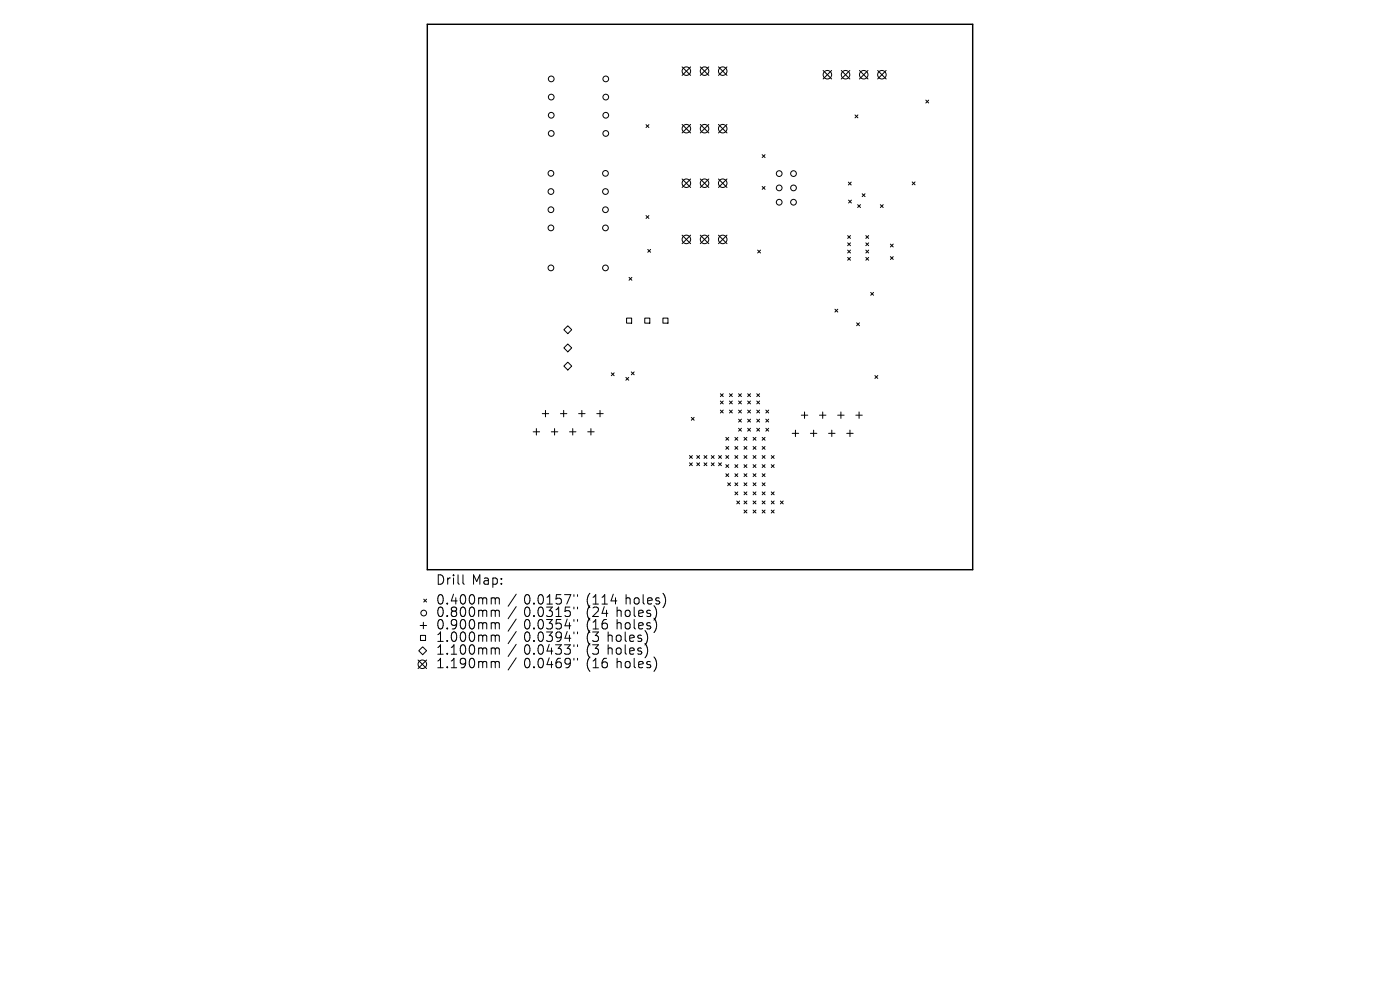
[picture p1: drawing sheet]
<svg xmlns="http://www.w3.org/2000/svg" width="297mm" height="210mm" viewBox="0 0 297 210" stroke-linecap="round" stroke-linejoin="round" font-family="sans-serif">
<defs><g id="words">
<g font-size="2.8">
<text x="92.5" y="124.5">Drill</text>
<text x="100.1" y="124.5">Map:</text>
<text x="92.5" y="128.7">0.400mm</text>
<text x="92.5" y="131.3">0.800mm</text>
<text x="111.1" y="128.7">0.0157&quot;</text>
<text x="111.1" y="131.3">0.0315&quot;</text>
<text x="124.4" y="128.7">(114</text>
<text x="124.4" y="131.3">(24</text>
<text x="130.8" y="131.3">holes)</text>
<text x="132.7" y="128.7">holes)</text>
<text x="92.5" y="133.9">0.900mm</text>
<text x="92.5" y="136.6">1.000mm</text>
<text x="111.1" y="133.9">0.0354&quot;</text>
<text x="111.1" y="136.6">0.0394&quot;</text>
<text x="124.4" y="133.9">(16</text>
<text x="124.4" y="136.6">(3</text>
<text x="128.9" y="136.6">holes)</text>
<text x="130.8" y="133.9">holes)</text>
<text x="92.5" y="139.3">1.100mm</text>
<text x="92.5" y="142.2">1.190mm</text>
<text x="111.1" y="139.3">0.0433&quot;</text>
<text x="111.1" y="142.2">0.0469&quot;</text>
<text x="124.4" y="139.3">(3</text>
<text x="124.4" y="142.2">(16</text>
<text x="128.9" y="139.3">holes)</text>
<text x="130.8" y="142.2">holes)</text>
</g>
</g></defs>
<path d="M90.7 5.2h115.7v115.7h-115.7z" fill="none" stroke="#000" stroke-width=".3"/>
<g fill="none" stroke="#000" stroke-width=".21">
<path d="M144.7 14.2l1.8 1.8M146.5 14.2l-1.8 1.8M148.6 14.2l1.8 1.8M150.4 14.2l-1.8 1.8M152.4 14.2l1.8 1.8M154.2 14.2l-1.8 1.8M174.6 14.9l1.8 1.9M176.4 14.9l-1.8 1.9M178.5 14.9l1.8 1.9M180.3 14.9l-1.8 1.9M182.3 14.9l1.8 1.9M184.1 14.9l-1.8 1.9"/>
<path d="M186.2 14.9l1.8 1.9M188 14.9l-1.8 1.9M137.1 26.4l.6 .7M137.7 26.4l-.6 .7M144.7 26.4l1.8 1.8M144.7 38l1.8 1.8M146.5 26.4l-1.8 1.8M146.5 38l-1.8 1.8M148.6 26.4l1.8 1.8M148.6 38l1.8 1.8M150.4 26.4l-1.8 1.8M150.4 38l-1.8 1.8"/>
<path d="M152.4 26.4l1.8 1.8M152.4 38l1.8 1.8M154.2 26.4l-1.8 1.8M154.2 38l-1.8 1.8M161.7 32.8l.6 .6M161.7 39.6l.6 .6M162.3 32.8l-.6 .6M162.3 39.6l-.6 .6M180 38.6l.6 .6M180.6 38.6l-.6 .6M181.4 24.4l.6 .6M182 24.4l-.6 .6"/>
<path d="M193.5 38.6l.6 .6M194.1 38.6l-.6 .6M196.4 21.2l.6 .6M197 21.2l-.6 .6M133.4 58.8l.7 .6M134.1 58.8l-.7 .6M137.1 45.7l.6 .6M137.4 52.9l.6 .6M137.7 45.7l-.6 .6M138 52.9l-.6 .6M144.7 49.9l1.8 1.8M146.5 49.9l-1.8 1.8"/>
<path d="M148.6 49.9l1.8 1.8M150.4 49.9l-1.8 1.8M152.4 49.9l1.8 1.8M154.2 49.9l-1.8 1.8M160.7 53.1l.6 .6M161.3 53.1l-.6 .6M179.8 50l.6 .6M179.8 51.5l.6 .6M179.8 53.1l.6 .6M179.8 54.6l.6 .6M180 42.5l.6 .6M180.4 50l-.6 .6"/>
<path d="M180.4 51.5l-.6 .6M180.4 53.1l-.6 .6M180.4 54.6l-.6 .6M180.6 42.5l-.6 .6M181.9 43.4l.7 .6M182.6 43.4l-.7 .6M182.9 41.1l.6 .6M183.5 41.1l-.6 .6M183.7 50l.6 .6M183.7 51.5l.6 .6M183.7 53.1l.6 .6M183.7 54.6l.6 .6"/>
<path d="M184.3 51.5l-.6 .6M184.3 54.6l-.6 .6M184.3 50l-.6 .6M184.3 53.1l-.6 .6M186.8 43.4l.6 .6M187.4 43.4l-.6 .6M188.9 51.8l.6 .6M188.9 54.4l.6 .6M189.5 51.8l-.6 .6M189.5 54.4l-.6 .6M119.6 69.9l.9-.8 .8 .8-.8 .9zM119.6 73.8l.9-.8 .8 .8-.8 .8z"/>
<path d="M119.6 77.7l.9-.9 .8 .9-.8 .8zM129.7 79.1l.6 .6M130.3 79.1l-.6 .6M132.9 67.5h1.1v1.1h-1.1zM133.9 78.9l.6 .6M134.5 78.9l-.6 .6M136.8 67.5h1.1v1.1h-1.1zM140.6 67.5h1.1v1.1h-1.1zM177.1 65.6l.6 .6M177.7 65.6l-.6 .6M181.7 68.5l.6 .6M182.3 68.5l-.6 .6"/>
<path d="M184.7 62l.6 .6M185.3 62l-.6 .6M185.6 79.7l.6 .6M186.2 79.7l-.6 .6M113.1 91.6h1.4M113.8 90.9v1.4M115 87.7h1.4M115.7 87.1v1.3M117 91.6h1.3M117.6 90.9v1.4M118.9 87.7h1.4M119.6 87.1v1.3"/>
<path d="M120.8 91.6h1.4M121.5 90.9v1.4M122.7 87.7h1.4M123.4 87.1v1.3M124.7 91.6h1.3M125.4 90.9v1.4M126.6 87.7h1.4M127.3 87.1v1.3M132.8 80.1l.6 .6M133.4 80.1l-.6 .6M146.3 96.6l.6 .6M146.3 98.2l.6 .6"/>
<path d="M146.7 88.5l.6 .6M146.9 96.6l-.6 .6M146.9 98.2l-.6 .6M147.3 88.5l-.6 .6M147.8 98.2l.6 .6M147.8 96.6l.6 .6M148.4 96.6l-.6 .6M148.4 98.2l-.6 .6M149.4 98.2l.6 .6M149.4 96.6l.6 .6M150 96.6l-.6 .6M150 98.2l-.6 .6"/>
<path d="M150.9 98.2l.6 .6M150.9 96.6l.6 .6M151.5 96.6l-.6 .6M151.5 98.2l-.6 .6M152.4 98.2l.6 .6M152.4 96.6l.6 .6M152.8 83.5l.6 .6M152.8 85.1l.6 .6M152.8 87l.6 .6M153 96.6l-.6 .6M153 98.2l-.6 .6M153.4 83.5l-.6 .6"/>
<path d="M153.4 85.1l-.6 .6M153.4 87l-.6 .6M154 92.8l.6 .6M154 94.7l.6 .6M154 96.6l.6 .6M154 98.6l.6 .6M154.6 96.6l-.6 .6M154.6 92.8l-.6 .6M154.6 94.7l-.6 .6M154.6 98.6l-.6 .6M154.8 87l.6 .6M154.8 83.5l.6 .6"/>
<path d="M154.8 85.1l.6 .6M155.4 85.1l-.6 .6M155.4 83.5l-.6 .6M155.4 87l-.6 .6M155.9 94.7l.6 .6M155.9 96.6l.6 .6M155.9 98.6l.6 .6M155.9 92.8l.6 .6M156.5 94.7l-.6 .6M156.5 92.8l-.6 .6M156.5 96.6l-.6 .6M156.5 98.6l-.6 .6"/>
<path d="M156.7 88.9l.6 .6M156.7 90.9l.6 .6M156.7 87l.6 .6M156.7 83.5l.6 .6M156.7 85.1l.6 .6M157.3 90.9l-.6 .6M157.3 85.1l-.6 .6M157.3 83.5l-.6 .6M157.3 87l-.6 .6M157.3 88.9l-.6 .6M157.8 96.6l.6 .6M157.8 94.7l.6 .6"/>
<path d="M157.8 92.8l.6 .6M157.8 98.6l.6 .6M158.4 92.8l-.6 .6M158.4 94.7l-.6 .6M158.4 96.6l-.6 .6M158.4 98.6l-.6 .6M158.6 90.9l.6 .6M158.6 87l.6 .6M158.6 83.5l.6 .6M158.6 85.1l.6 .6M158.6 88.9l.6 .6M159.2 88.9l-.6 .6"/>
<path d="M159.2 85.1l-.6 .6M159.2 87l-.6 .6M159.2 83.5l-.6 .6M159.2 90.9l-.6 .6M159.8 98.6l.6 .6M159.8 96.6l.6 .6M159.8 94.7l.6 .6M159.8 92.8l.6 .6M160.4 92.8l-.6 .6M160.4 94.7l-.6 .6M160.4 96.6l-.6 .6M160.4 98.6l-.6 .6"/>
<path d="M160.5 88.9l.6 .6M160.5 87l.6 .6M160.5 90.9l.6 .6M160.5 83.5l.6 .6M160.5 85.1l.6 .6M161.1 87l-.6 .6M161.1 85.1l-.6 .6M161.1 88.9l-.6 .6M161.1 83.5l-.6 .6M161.1 90.9l-.6 .6M161.7 98.6l.6 .6M161.7 96.6l.6 .6"/>
<path d="M161.7 94.7l.6 .6M161.7 92.8l.6 .6M162.3 92.8l-.6 .6M162.3 94.7l-.6 .6M162.3 98.6l-.6 .6M162.3 96.6l-.6 .6M162.5 90.9l.6 .6M162.5 88.9l.6 .6M162.5 87l.6 .6M163.1 87l-.6 .6M163.1 88.9l-.6 .6M163.1 90.9l-.6 .6"/>
<path d="M163.6 96.6l.6 .6M163.6 98.6l.6 .6M164.2 96.6l-.6 .6M164.2 98.6l-.6 .6M168.1 91.9h1.3M168.7 91.2v1.4M170 88.1h1.4M170.7 87.4v1.4M171.9 91.9h1.4M172.6 91.2v1.4M173.9 88.1h1.3M174.5 87.4v1.4"/>
<path d="M175.8 91.9h1.3M176.5 91.2v1.4M177.7 88.1h1.4M178.4 87.4v1.4M179.6 91.9h1.4M180.3 91.2v1.4M181.6 88.1h1.3M182.2 87.4v1.4M154 100.5l.6 .6M154.4 102.4l.6 .6M154.6 100.5l-.6 .6M155 102.4l-.6 .6"/>
<path d="M155.9 100.5l.6 .6M155.9 102.4l.6 .6M155.9 104.4l.6 .6M156.3 106.3l.6 .6M156.5 100.5l-.6 .6M156.5 102.4l-.6 .6M156.5 104.4l-.6 .6M156.9 106.3l-.6 .6M157.8 108.2l.6 .6M157.8 100.5l.6 .6M157.8 102.4l.6 .6M157.8 104.4l.6 .6"/>
<path d="M157.8 106.3l.6 .6M158.4 100.5l-.6 .6M158.4 102.4l-.6 .6M158.4 104.4l-.6 .6M158.4 106.3l-.6 .6M158.4 108.2l-.6 .6M159.8 102.4l.6 .6M159.8 104.4l.6 .6M159.8 106.3l.6 .6M159.8 100.5l.6 .6M159.8 108.2l.6 .6M160.4 100.5l-.6 .6"/>
<path d="M160.4 102.4l-.6 .6M160.4 104.4l-.6 .6M160.4 106.3l-.6 .6M160.4 108.2l-.6 .6M161.7 100.5l.6 .6M161.7 104.4l.6 .6M161.7 106.3l.6 .6M161.7 108.2l.6 .6M161.7 102.4l.6 .6M162.3 100.5l-.6 .6M162.3 102.4l-.6 .6M162.3 104.4l-.6 .6"/>
<path d="M162.3 106.3l-.6 .6M162.3 108.2l-.6 .6M163.6 106.3l.6 .6M163.6 108.2l.6 .6M163.6 104.4l.6 .6M164.2 104.4l-.6 .6M164.2 106.3l-.6 .6M164.2 108.2l-.6 .6M165.6 106.3l.6 .6M166.2 106.3l-.6 .6M88.8 138l.9-.8 .8 .8-.8 .9zM89.1 132.7h1.4"/>
<path d="M89.2 134.8h1.1v1.1h-1.1zM89.8 132v1.4M89.9 127.1l.6 .6M90.5 127.1l-.6 .6M98.2 121.9v1.8l.3 .2M104.8 126.8l.3 .3M104.8 129.4l.3 .3M104.8 132.1l.3 .3M104.8 134.7l.3 .3M104.8 137.4l.3 .3M105.1 127.1v1M105.1 129.7v1.1"/>
<path d="M105.1 132.4v1M105.1 135v1.1M105.1 137.7v1.1M105.1 127.1l.3-.3 .4 .1 .1 1.2M105.1 129.7l.3-.3 .4 .1 .1 1.3M105.1 132.4l.3-.3 .4 .1 .1 1.2M105.1 135l.3-.3 .4 .1 .1 1.3M105.1 137.7l.3-.3 .4 .1 .1 1.3M109.5 126l-1.7 2.6M109.5 128.7l-1.7 2.6M109.5 131.3l-1.7 2.6M109.5 134l-1.7 2.5"/>
<path d="M109.5 136.7l-1.7 2.6M109.5 139.6l-1.7 2.5M121.8 126.1v.4M121.8 128.8v.4M121.8 131.4v.4M121.8 134.1v.3M121.8 136.8v.4M121.8 139.6v.4M122.5 126.1v.4M122.5 128.8v.4M122.5 131.4v.4M122.5 134.1v.3"/>
<path d="M122.5 136.8v.4M122.5 139.6v.4M129.6 127.5h1.3M137.3 137.3v1.4M137.4 135.1l-.1 .9M139.2 132v1.3M139.3 129.8l-.1 .9M141.1 126.7v1.3M88.7 140l1.8 1.8M90.5 140l-1.8 1.8M104.8 140.3l.3 .3M105.1 140.6v1"/>
<path d="M105.1 140.6l.3-.3 .4 .1 .1 1.2M139.2 140.2v1.4"/>
<circle cx="116.9" cy="16.7" r=".61"/>
<circle cx="128.5" cy="16.7" r=".61"/>
<circle cx="145.6" cy="15.1" r=".9"/>
<circle cx="149.5" cy="15.1" r=".9"/>
<circle cx="153.3" cy="15.1" r=".9"/>
<circle cx="175.5" cy="15.9" r=".9"/>
<circle cx="179.4" cy="15.9" r=".9"/>
<circle cx="183.2" cy="15.9" r=".9"/>
<circle cx="187.1" cy="15.9" r=".9"/>
<circle cx="116.9" cy="36.8" r=".61"/>
<circle cx="116.9" cy="24.5" r=".61"/>
<circle cx="116.9" cy="20.6" r=".61"/>
<circle cx="116.9" cy="28.3" r=".61"/>
<circle cx="128.4" cy="36.8" r=".61"/>
<circle cx="128.5" cy="24.5" r=".61"/>
<circle cx="128.5" cy="20.6" r=".61"/>
<circle cx="128.5" cy="28.3" r=".61"/>
<circle cx="145.6" cy="38.9" r=".9"/>
<circle cx="145.6" cy="27.3" r=".9"/>
<circle cx="149.5" cy="38.9" r=".9"/>
<circle cx="149.5" cy="27.3" r=".9"/>
<circle cx="153.3" cy="38.9" r=".9"/>
<circle cx="153.3" cy="27.3" r=".9"/>
<circle cx="165.3" cy="39.9" r=".61"/>
<circle cx="165.3" cy="36.8" r=".61"/>
<circle cx="168.3" cy="39.9" r=".61"/>
<circle cx="168.3" cy="36.8" r=".61"/>
<circle cx="116.9" cy="56.8" r=".61"/>
<circle cx="116.9" cy="44.5" r=".61"/>
<circle cx="116.9" cy="40.6" r=".61"/>
<circle cx="116.9" cy="48.3" r=".61"/>
<circle cx="128.4" cy="56.8" r=".61"/>
<circle cx="128.4" cy="44.5" r=".61"/>
<circle cx="128.4" cy="40.6" r=".61"/>
<circle cx="128.4" cy="48.3" r=".61"/>
<circle cx="145.6" cy="50.8" r=".9"/>
<circle cx="149.5" cy="50.8" r=".9"/>
<circle cx="153.3" cy="50.8" r=".9"/>
<circle cx="165.3" cy="42.9" r=".61"/>
<circle cx="168.3" cy="42.9" r=".61"/>
<circle cx="89.9" cy="130" r=".61"/>
<circle cx="89.6" cy="140.9" r=".9"/>
</g>
<use href="#words"/>
</svg>
